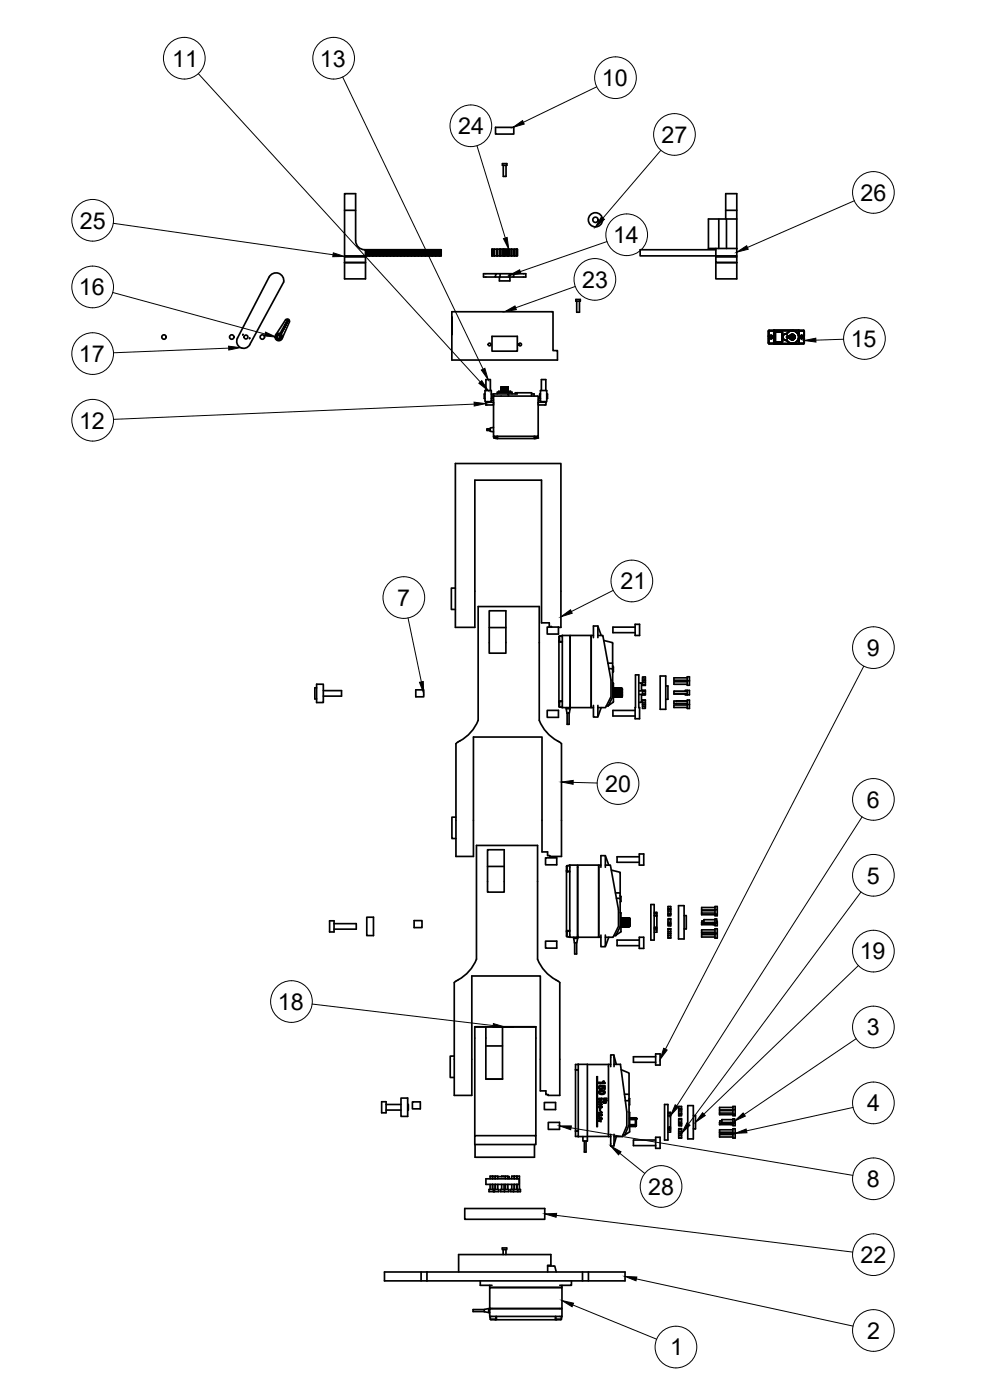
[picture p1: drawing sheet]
<svg xmlns="http://www.w3.org/2000/svg" width="297mm" height="420mm" viewBox="0 0 297 420" stroke-linecap="round" stroke-linejoin="round" font-family="sans-serif">
<defs><g id="words">
<g font-size="7">
<text x="51.7" y="20">11</text>
<text x="96" y="20">13</text>
<text x="180.6" y="25.8">10</text>
<text x="137.5" y="40.3">24</text>
<text x="198.5" y="42.9">27</text>
<text x="258.2" y="60.2">26</text>
<text x="23.9" y="68.6">25</text>
<text x="183.9" y="73">14</text>
<text x="23.7" y="88.6">16</text>
<text x="174.6" y="86.3">23</text>
<text x="255.2" y="104.1">15</text>
<text x="23.7" y="108.6">17</text>
<text x="23.7" y="128.7">12</text>
<text x="186.2" y="176.9">21</text>
<text x="119.2" y="181.8">7</text>
<text x="260.1" y="196.8">9</text>
<text x="181.6" y="237.6">20</text>
<text x="260.1" y="242.4">6</text>
<text x="260.1" y="265.2">5</text>
<text x="257.9" y="287.9">19</text>
<text x="83.3" y="303.1">18</text>
<text x="260.1" y="310.7">3</text>
<text x="260.2" y="333.5">4</text>
<text x="194.5" y="358.5">28</text>
<text x="260.1" y="356.2">8</text>
<text x="258.2" y="379.1">22</text>
<text x="260.2" y="401.8">2</text>
<text x="201.1" y="406.8">1</text>
</g>
</g></defs>
<!-- layer: Visible -->
<g fill="none" stroke="#000" stroke-width=".51">
<path d="M148.7 38.2h5.5v2h-5.5zM150.7 49.1h1.4v.5h-1.4zM151 49.6v3.3h.8v-3.3M103.4 77.1v6.6h6.3v-6.6M103.4 63.1v-5h3.3v5M103.4 78.8h6.3M106.7 72.3v-9.2h-3.3v13.7M106.7 72.3a2.72 2.72 0 0 0 3 2.7v1.8h-6.3v.3h6.3M109.7 75h.1M109.7 75h.3v1.8h-.3zM109.7 76.8v.3M110 75h.2"/>
<path d="M110.2 76.8h.3M110.5 75h-.3v1.8h-.2M110.8 75h.2v1.8h-.2zM110.8 75h-.3v1.8h.3M111 75h.3M111.3 76.8h.3M111.6 75h-.3v1.8h-.3M111.8 75h.3v1.8h-.3zM111.8 75h-.2v1.8h.2M112.1 75h.2M112.3 76.8h.3M112.6 75h-.3v1.8h-.2"/>
<path d="M112.9 75h.2v1.8h-.2zM112.9 75h-.3v1.8h.3M113.1 75h.3M113.4 76.8h.3M113.7 75h-.3v1.8h-.3M113.9 75h.3v1.8h-.3zM113.9 75h-.2v1.8h.2M114.2 75h.2M114.4 76.8h.3M114.7 75h-.3v1.8h-.2M115 75h.2v1.8h-.2zM115 75h-.3v1.8h.3"/>
<path d="M115.2 75h.3M115.5 76.8h.3M115.8 75h-.3v1.8h-.3M116 75h.2v1.8h-.2zM116 75h-.2v1.8h.2M116.2 75h.3M116.5 76.8h.3M116.8 75h-.3v1.8h-.3M117.1 75h.2v1.8h-.2zM117.1 75h-.3v1.8h.3M117.3 75h.3M117.6 76.8h.3"/>
<path d="M117.9 75h-.3v1.8h-.3M118.1 75h.2v1.8h-.2zM118.1 75h-.2v1.8h.2M118.3 75h.3M118.6 76.8h.3M118.9 75h-.3v1.8h-.3M119.2 75h.2v1.8h-.2zM119.2 75h-.3v1.8h.3M119.4 75h.3M119.7 76.8h.3M120 75h-.3v1.8h-.3M120.2 75h.2v1.8h-.2z"/>
<path d="M120.2 75h-.2v1.8h.2M120.4 75h.3M120.7 76.8h.3M121 75h-.3v1.8h-.3M121.3 75h.2v1.8h-.2zM121.3 75h-.3v1.8h.3M121.5 75h.3M121.8 76.8h.2M122 75h-.2v1.8h-.3M122.3 75h.2v1.8h-.2zM122.3 75h-.3v1.8h.3M122.5 75h.3"/>
<path d="M122.8 76.8h.3M123.1 75h-.3v1.8h-.3M123.4 75h.2v1.8h-.2zM123.4 75h-.3v1.8h.3M123.6 75h.2M123.8 76.8h.3M124.1 75h-.3v1.8h-.2M124.4 75h.2v1.8h-.2zM124.4 75h-.3v1.8h.3M124.6 75h.3M124.9 76.8h.3M125.2 75h-.3v1.8h-.3"/>
<path d="M125.5 75h.2v1.8h-.2zM125.5 75h-.3v1.8h.3M125.7 75h.2M125.9 76.8h.3M126.2 75h-.3v1.8h-.2M126.5 75h.2v1.8h-.2zM126.5 75h-.3v1.8h.3M126.7 75h.3M127 76.8h.3M127.3 75h-.3v1.8h-.3M127.6 75h.2v1.8h-.2zM127.6 75h-.3v1.8h.3"/>
<path d="M127.8 75h.2M128 76.8h.3M128.3 75h-.3v1.8h-.2M128.6 75h.2v1.8h-.2zM128.6 75h-.3v1.8h.3M128.8 75h.3M129.1 76.8h.3M129.4 75h-.3v1.8h-.3M129.6 75h.3v1.8h-.3zM129.6 75h-.2v1.8h.2M129.9 75h.2M130.1 76.8h.3"/>
<path d="M130.4 75h-.3v1.8h-.2M130.7 75h.2v1.8h-.2zM130.7 75h-.3v1.8h.3M130.9 75h.3M131.2 76.8h.3M131.5 75h-.3v1.8h-.3M131.7 75h.3v1.8h-.3zM131.7 75h-.2v1.8h.2M132 76.8h.2l.2-1.8-.2 1.8M132 75h.2M147.6 74.8v2M147.6 76.8h.7"/>
<path d="M147.8 74.8h-.2v2M147.8 74.8v2v-2h.5M148.3 74.8l.1 2zM148.4 74.8h.7M148.4 76.8h.7M149.1 74.8l.1 2zM149.2 74.8h.6v2h-.6M149.8 74.8h.2l.1 2h-.3M150.1 74.8h.1v2h-.1zM150.2 74.8h.5v2h-.5M150.7 76.8h.3M150.7 74.8h.3"/>
<path d="M151 74.8h.2M151 76.8h.2M151 74.8v2M151.2 74.8h.1v2h-.1zM151.3 74.8h.3v2h-.3M151.6 76.8h.3M151.6 74.8h.3M152.3 74.8h.2v2h-.2zM152.3 74.8h-.4v2h.4M152.5 76.8h.3M152.5 74.8h.3M152.5 74.8v2"/>
<path d="M153.4 74.8l.1 2zM153.4 74.8h-.6v2h.6M153.5 76.8h.1M153.5 74.8h.1M154.3 74.8l.1 2zM154.3 74.8h-.8v2h.8M154.4 74.8h.5v2h-.5M154.9 74.8h.1M155 74.8h.2v2h-.2M155 74.8l-.1 2M155.2 74.8v2M214.8 74.6v2.2h6.3v-2.2"/>
<path d="M214.8 75h-22.7v1.8h22.7v.3h6.3v-.3M214.8 77.1v1.7h6.3M214.8 78.8h6.3M215.7 65.7v8.9M217.7 63.1h3.4v11.5M218 65.7v8.9M221.1 65.7h-8.5v8.9h8.5M221.1 63.1v-5h-3.4v7.6M221.1 77.1v6.6h-6.3v-4.9M81.1 82.7a2.34 2.34 0 0 1 2.7-.6 2.34 2.34 0 0 1 1.3 2.5l-10.2 18.8a2.08 2.08 0 0 1-2.8 .9 2.08 2.08 0 0 1-.9-2.8zM85.6 96.1l-2.9 4.5M85.7 96a.67 .67 0 0 1 .8-.2 .67 .67 0 0 1 .3 .9"/>
<path d="M86.8 96.7l-2.2 4.9M135.6 95.1v-1.5h30.3v11.6h1.4v2.9h-31.7v-7.7M135.6 95.1v5.3zM148.7 82.1h-3.6v1h3.6v-1h1.3M148.7 83.1h1.3M149.8 83.1v1.2h3.2v-1.2M152.8 83.1h1.3v-1h3.7v1h-3.7M152.8 82.1h-2.8v1h2.8M154.1 82.1h-1.3v1M172.8 89.9h1.3v.5h-1.3zM173 90.4v3.3h.9v-3.3M230.6 99.3h.1"/>
<path d="M230.6 99.3v1.6M230.7 99.3v1.6h.2M230.7 99.2v.1M230.7 99.3h1.5M230.7 99.2h1.5M230.7 99.3h.1M230.7 99.2l-.1 .1M232.2 99.2h.1M232.2 99.2l.1 3.9zM232.2 99.2h-1.5l1.5 .1M232.2 99.2v3.9M232.3 99.1l7.4 .1"/>
<path d="M232.3 99.1l5.1 .1zM232.3 99.1v.1M232.3 99.1l-.1 .1M232.6 99.7v2.9zM232.6 99.7v2.9M232.6 99.7h.1M232.7 99.6h1.9zM232.7 99.6h1.9h-1.9M232.7 99.6h.1M232.8 99.6l-.2 .1M234.6 99.6l.1 .1M234.6 99.6l.2 .1"/>
<path d="M234.7 99.7l.1 2.9zM234.7 99.7v2.9M234.7 99.7h.1M234.8 99.7v2.9M237.7 99.2v.1M237.7 99.3a1.87 1.87 0 0 1 1.6 2.8 1.87 1.87 0 0 1-3.2-.1 1.87 1.87 0 0 0 2.8 .6 1.87 1.87 0 0 0 0-2.9 1.87 1.87 0 0 0-2.8 .5M237.7 99.2l-1.1 .4-.6 .6M237.7 99.2a1.96 1.96 0 0 1 2 1.9 1.96 1.96 0 0 1-2 2M237.7 99.3l-.7 .1-.9 .8M238 99.2h1.6v1.4l.1-1.4-.1 3.9-1.6 .1M238 99.2h-5.7v3.9l5.7 .1M238 99.1l1.6 .1z"/>
<path d="M239.6 99.1l.1 .1M239.7 99.2h.1M239.7 99.2h1.4l-1.4 .1M239.7 99.2h1.4M239.7 99.2v3.9M239.7 99.3h1.4M241.1 99.2v.1M241.1 99.3h.1M241.1 99.2l.2 .1M241.2 99.3v1.6h-.2M241.2 99.3h.1M241.3 99.3v1.6"/>
<path d="M72.9 100.4h.1M74.9 101.5h.1M145.5 117.2h1.9v3.3h-1.9zM145.5 118.3h-.2v1.3h.2M145.8 117.2v-3.3h1.3v3.3M147.4 118.3h.2v1.3h-.2M147.6 100.9h7.6v4.5h-7.6zM148.3 118.9l-.2 .1v11.9h1.2v.7M149.2 118.2v-.5h4.4v.5M149.6 117.7v-.3h3.6v.3M150.5 116.1v1.3M150.5 116.1v1.3v-1.3"/>
<path d="M150.6 116.1v1.3M150.7 116.1v1.3M150.8 116.1v1.3M150.9 116.1v1.3M151 116.1v1.3M151.1 116.1v1.3M151.2 116.1v1.3v-1.3M151.2 116.1v1.3M151.3 116.1v1.3M151.4 116.1v1.3M151.5 116.1v1.3M151.5 116.1v1.3v-1.3"/>
<path d="M151.6 116.1v1.3M151.6 116.1v1.3v-1.3M151.7 116.1v1.3M151.8 116.1v1.3M151.9 116.1v1.3M152 116.1v1.3M152.1 116.1v1.3M152.2 116.1v1.3M152.3 116.1v1.3M152.4 116.1v1.3v-1.3M152.4 116.1h-1.1v1.3v-1.3h-.9v1.3M152.6 118.9v-.7h-4.5v.7h13.3l.1 12h-1.2v.7"/>
<path d="M152.6 118.2h2.6v-.3h-.6v.3M155.2 117.9h4.3v1M159.5 118.2h.8v.7M162.2 117.2h1.8v3.3h-1.8zM162.2 118.3h-.3v1.3h.3M162.4 117.2v-3.3h1.4v3.3M164 118.3h.3v1.3h-.3M230.6 103h.1M230.6 101.4l.1 1.6zM230.6 100.9l.1-1.6-.1 1.6 .4 .1M230.6 101.4v1.6M230.6 103l.1 .1"/>
<path d="M230.6 100.9l.1 .1M230.7 101.3l-.1 .1M230.7 101.3l.2 .1zM230.7 101.3h.3M230.7 100.9l.2 .1zM230.7 103h.1M230.7 103.1h1.5M230.7 103.1h.1M230.9 100.9l.1 .1M230.9 101.3h.1M231 101.3l-.3 .1v1.6M231 100.9l-.1 .1"/>
<path d="M231 101.3l.4 .3M231.4 100.7v.1M231.4 101.6v.1M231.4 100.6l-.5 .3a.5 .5 0 0 1 .8-.1 .5 .5 0 0 1 0 .7 .5 .5 0 0 1-.8-.1l.5 .2M231.4 100.6a.5 .5 0 0 1 .5 .5 .5 .5 0 0 1-.5 .5M231.4 100.7l-.4 .3M231.4 100.7l.4 .4-.4 .5M232.2 103.1h.1M232.2 103.1l.1 .1M232.3 103.1l5.1 .1zM232.3 103.1v.1M232.6 103.2h6.7"/>
<path d="M232.6 103.2v.1M232.6 103.3h6.7M232.6 102.6h.1M232.6 102.6l.2 .1M232.7 102.7h1.9zM232.8 103.3h6.3M234.7 102.6h.1M234.7 102.6l-.1 .1 .2-.1M235.8 102.1h.3zM235.8 100.2v.1M235.8 100.2l.3 .1zM235.8 100.2h.2"/>
<path d="M235.8 100.2a.98 .98 0 0 0-1 .9 .98 .98 0 0 0 1 1M235.8 100.2a.9 .9 0 0 0-.9 .9 .9 .9 0 0 0 .9 .9M236 100.2l-.2 .1M236 102.1l.6 .6 1.1 .4M236.1 102.1l-.3 .1M236.3 100.8v.2M236.3 101.3v.2M236.4 101l.1 .1-.1 .2M236.4 100.8l.3 .3-.3 .4M236.4 101l-.2 .1 .2 .2M236.4 100.8l-.4 .3 .4 .4M236.9 101.1l.2 .1z"/>
<path d="M236.9 101.2v.1M236.9 101v.1M237 100.8l.1 .2M237 101.5v.1M237 101.6l.2-.1-.1 .2M237 100.8h.2M237 100.7v.1M237.1 100.6l.1 .2h-.2M237.1 101.4l-.2-.1 .2 .1-.1 .1M237.1 100.6l.1 .2M237.1 101.4l-.1 .1M237.1 100.9v.4"/>
<path d="M237.1 101.3l.4 .5M237.1 101.7l.1 .1M237.2 101.8l.1-.1v.2M237.2 100.5l-.1 .1M237.2 100.8l-.1 .1M237.3 100.5v.1l-.1-.1M237.3 101.8l.1 .1M237.4 101.9l.1-.1 .1 .2M237.4 100.4h-.1M237.5 101.8l.1 .2M237.5 101.8l-.1 .1M237.5 101.8h.2"/>
<path d="M237.5 100.5l-.3 .3M237.6 100.4l-.1 .1-.1-.1 .1 .1M237.6 100.4l-.1 .1M237.6 101.9l.1 .1M237.6 100.8a.38 .38 0 0 0-.2 .5 .38 .38 0 0 0 .3 .3M237.6 100.8a.37 .37 0 0 0-.1 .6 .37 .37 0 0 0 .6 0 .37 .37 0 0 0-.1-.6 .42 .42 0 0 1 .1 .5 .42 .42 0 0 1-.4 .3M237.6 100.4l.1 .1 .1-.1M237.6 100.4l.1 .1M237.7 100.3h-.1M237.7 103v.1M237.7 101.8l.1 .2-.1-.2-.1 .2zM237.7 100.8l.3 .2-.3-.2a.34 .34 0 0 1 .4 .5 .34 .34 0 0 1-.6 .1 .34 .34 0 0 1 .1-.6"/>
<path d="M237.7 100.8a.37 .37 0 0 1 .5 .3 .37 .37 0 0 1-.5 .4 .37 .37 0 0 1-.2-.6l.1-.1M237.7 100.7v.1M237.7 101.6v.1M237.7 100.7a.41 .41 0 0 0-.4 .4 .41 .41 0 0 0 .4 .5M237.7 100.6a.5 .5 0 0 0-.5 .5 .5 .5 0 0 0 .5 .5M237.7 100.7l.4 .4-.4 .5M237.7 100.7l-.4 .4 .4 .5M237.7 100.5h-.2M237.7 100.6a.5 .5 0 0 1 .5 .5 .5 .5 0 0 1-.5 .5M237.7 100.7a.41 .41 0 0 1 .4 .4 .41 .41 0 0 1-.4 .5M237.7 100.8h-.1M237.7 100.5h.2"/>
<path d="M237.8 100.4l-.1 .1M237.8 100.3h.1M237.9 100.4v.1l.2-.1-.2 .1zM237.9 101.9l-.1 .1M237.9 101.8h-.2M237.9 100.5l.4 .3M237.9 101.8v.2v-.2l.2 .1M237.9 101.8l.2 .1M238 103.1l1.6 .1zM238.1 100.4h.1M238.1 100.5v.1l.2-.1M238.1 101.8v.1"/>
<path d="M238.3 100.8l.1 .3M238.3 101.8l-.2-.1v.2M238.3 100.5v.1M238.3 100.6v.2h.1M238.3 100.6v.2M238.3 101.7v.1M238.4 101.1l-.5 .7M238.4 101.6l-.1-.1v.2M238.4 100.8h-.1M238.4 100.7l.1 .1M238.5 100.8l-.2 .2h.2M238.5 101.5l-.1 .1"/>
<path d="M238.5 101.1v.1M238.5 101.3l-.2 .1 .2 .1M238.5 101v.1M238.5 101.2v.1M239.3 103.2v.1M239.6 101.7l.1 1.4zM239.7 103.1h1.4M239.7 103.1h.1M239.7 103.1l-7.4 .1M239.7 103.1l-.1 .1M239.7 103.1h1.4h-1.4M240.1 101h.6v-.2v.2z"/>
<path d="M240.1 101h.6v.3h-.6h.6v.2v-.2h-.6h.6v-.3zM240.5 100.7v.1M240.5 101.6v.1M240.9 100.9l.1 .1M241 100.9l-.1 .1a.41 .41 0 0 0-.6-.2 .41 .41 0 0 0 0 .7 .41 .41 0 0 0 .6-.2l.1 .1M241 101.4h.2v1.6M241 101.3v.1M241 100.9l.2 .1h-.2h.2v-1.7l.1 1.6M241 101.3h.2M241 100.9a.5 .5 0 0 0-.8-.1 .5 .5 0 0 0 0 .7 .5 .5 0 0 0 .8-.1M241 101.3h-.1M241.1 103.1h.1"/>
<path d="M241.2 103h-.1M241.2 103h.1M241.2 101.3h-.2l.3 .1-.1 1.6 .1-1.6M241.2 101.3l.1 .1M241.3 103l-.2 .1M241.3 100.9l-.1 .1M241.3 101.4v1.6M145.8 120.7h2.3v.8h-2.3zM146.3 120.5l-.5 .2M147.1 128.7h-1v.5h1M148.1 128.3l-1 .1v1l1 .2M148.1 130.9v.1"/>
<path d="M148.1 120l-.7 .2M148.1 130.9v.4M148.1 131.3l.2 .1M148.3 131.4h.1M148.5 131.4h.1M148.6 131.4l.1 .2h12.1l.2-.2M148.8 131.4h.1M149.1 130.9l-.1 .5h-.7M149.3 130.9h11M160.5 130.9v.4M160.5 131.3l.1 .1M160.6 131.4h.1"/>
<path d="M160.7 131.4h.5M160.8 131.4h.1M161.1 131.4h.1M161.3 131.4h.1M161.5 130.9l-.2 .5M161.5 120.7h2.3v.8h-2.3zM161.5 130.9v.1M161.5 120l.7 .2M163.2 120.5l.6 .2M136.6 176.5h-1.2v6.4h1.2M143.5 182h18.3v34.2a13.6 13.6 0 0 0 6.5 6.8l.2 .2v33.8h-3.5v-.2h-.7v-1.1h-1.7v-34.5h-20.6v35.8h-5.2v-33.8l.7-.6a12.2 12.2 0 0 0 6-6.4zM146.8 183.3h5v12.7h-5z"/>
<path d="M146.8 188.3h5M164.2 188.2h3.4v2.1h-3.4zM165.5 188.2l-.7-.2v-1.1h-2.3v-42.8h-20v44.2h-5.9v-49.2h31.7v49.2h-.7M167.7 192.4v.3M167.7 192.4l.2 .1M167.9 190.9l-.2 1.5M167.9 190.9v1.6M167.9 192.5h.8M167.9 190.9h.8M168.7 190.7v21.7h2.3v-21M168.7 190.7h2.3v.7M168.7 192.7h-1v18"/>
<path d="M168.7 190.7l-.5 .2M171 190.7h6.4v21.7h-6.4zM178.1 190.7h-.7v21.7h.7M178.1 191.4v-3.5h1.3v3.5M179.4 190.7l1.5 .1 2.4 13.3v5l-1.6 3.3h-2.3M179.4 188.2l1 2.5M181.1 192.2l2.7 .7v6.1M182.4 199h1.4v1.7M183.8 200l.2 .2v1.4M183.8 200h.1M183.8 199.7h.1M190.6 187.4h1.3v3.3h-1.3z"/>
<path d="M190.6 188.2h-6.7v1.7h6.7M95 206.4h-.5v3.4h.5M95 205.3h2v5.5h-2zM97 207.3h5.5v1.6h-5.5M124.8 207h2.3v2.1h-2.3zM164.2 213.2h3.4v2.1h-3.4zM167.7 210.7v1.3l1 .2M167.7 210.4h1M167.9 210.5v1.7M167.9 210.5l-.2 .2M167.9 210.5h.8M168.2 212.2l.5 .2"/>
<path d="M169.9 212.4v.3h1.1M169.9 212.7l.2 1.3M170.2 214v3.4h.6v-3.4M171 212.7l-.2 1.3h-.7M171 212.4v.3M178.1 211.7v3.5h1.3v-3.5M180.4 212.4l-1 2.5M182.7 200.7h1.1v8.5M183.8 209.2l-1.3 2.7h-.6M183.8 209.2h.1M183.8 204.9a.95 .95 0 0 1 .2 1.2v4.6M184 201.7l-.2 .1"/>
<path d="M184 210.8l-1.4 .9M184 209.2h2.5zM184 209.1l2.5-.1zM184 208h2.5l-2.5 .2M184 208.4h2.5l-2.5 .2M184 208.8h2.5l-2.5 .1M184 207.6h2.5v.2h-2.5l2.7 .2-2.7-.1M184 207.2h2.5l-2.5 .1M184 206.6l2.5-.1zM184 206.7h2.5h-2.5M184 206.9h2.5l-2.5 .1M184 207.5h2.7"/>
<path d="M184 208.3h2.7M186.5 209.2l.2-.2zM186.5 209l.2-.1zM186.5 208h.2l-.2 .2M186.5 207.6l.2 .2h-.2M186.5 206.5l.2 .2zM186.5 206.7l.2 .1M186.5 207h.2M186.5 206.9l.2 .1M186.7 208.3l-.2 .3h.2M186.7 208.6l-.2 .3M186.7 207.2h-.2l.2 .2-.2-.1"/>
<path d="M186.7 207.1v.2M186.7 207.4v.2M186.7 208.2v.1M186.7 208.3l-.2 .1M186.7 208.6l-.2 .2M186.7 206.7v.1M186.7 206.9v.1M186.7 208.8v.1M186.7 209h.1M190.6 213.2h-6.7v1.7h6.7M190.7 202.5h1v9.9h.2v3.3h-1.3zM191.7 208.4h.8v2.4h-.8"/>
<path d="M191.7 205h.8v2.3h-.8M192.8 204.3v-1.1h.8v1.1M192.8 207.1h.8v1.5h-.8zM192.8 204.3h.8v1.4h-.8zM192.8 210.1h.8v1.4h-.8zM192.8 211.5v1.1h.8v-1.1M192.8 207.5h.8M192.8 208.2h.8M192.8 203.8h.8M192.8 204.8h.8M192.8 205.5h.8M192.8 210.9h.8"/>
<path d="M192.8 210.2h.8M192.8 212h.8M198.1 202.9h1.6v10h-1.6zM199.7 205.9h.7v4h-.7M202.3 207.5h.1M202.3 208.2l3.3 .1M202.9 211.1v.1M205.6 208.2v.3h.5v-.3M205.6 207.5v-.3h.5v.3M206.2 210.4h-3.3M206.2 204.3v-1.2h.7v1.2M206.2 203.4h-4v.8h4"/>
<path d="M206.2 207.2h.7v1.3h-.7zM206.2 207.5h-4v.7h4M206.2 204.3v1.4h.7v-1.4M206.2 204.6h-4v.8h4M206.2 211.4v-1.3h.7v1.3M206.2 210.4h-4v.7h4M206.2 211.4v1.2h.7v-1.2M206.2 211.6h-4v.7h4M206.2 204.3h.7M206.2 211.4h.7M136.8 245.2h-1.2v6.5h1.2M143 253.7h18.3v34.2a14.9 14.9 0 0 0 6.7 7v33.8h-3.5v-.2h-.7v-1.1h-1.7v-34.5h-20.5v35.8h-5.3v-33.8l.7-.6a12.4 12.4 0 0 0 6-6.4z"/>
<path d="M146.3 255h5v12.7h-5zM163.7 257.5h3.3v2h-3.3zM170.1 259.8l-.1 1.5M170.1 259.8v1.7M170.1 259.8h.9M171 259.6v21.7h2.3v-21M171 259.6h2.3v.7M171 259.6l-.5 .2M173.3 259.6h6.3v21.7h-6.3zM180.3 259.6h-.7v21.7h.7M181.6 259.6h1.5l2.5 13.4v5l-1.7 3.3h-2.3M181.6 257.1l1 2.5"/>
<path d="M191.8 256.3h1.3v3.3h-1.3zM191.8 257.1h-6.7v1.7h6.7M98.9 276.4h1.3v3.3h-1.3zM100.2 277.2h6.7v1.6h-6.7M110 275.3h2.1v5.5h-2.1zM124.2 276.3h2.4v2.1h-2.4zM146.3 260h5M170 279.6v1.4l1 .1M170 261.3v.3M170 279.3h1M170 261.3l.1 .2M170.1 279.5v1.6"/>
<path d="M170.1 279.5l-.1 .1M170.1 279.5h.9M170.1 261.5h.9M171 261.6h-1v18M180.3 260.3v-3.5h1.3v3.5M183.4 261.1l2.7 .7v6.2M184.7 268h1.4v1.6M185 269.6h1.1v8.5l-1.3 2.7h-.6M186.1 273.8a.95 .95 0 0 1 .2 1.2l-.1 4.7M186.1 268.9a1.9 1.9 0 0 1 0 1.8M186.1 268.9h.1M186.1 268.6h.1"/>
<path d="M186.2 279.7l-1.4 .9M186.3 277.9h2.5l-2.5 .2h2.5h-2.5M186.3 276.9h2.5l-2.5 .2M186.3 277.3h2.5l-2.5 .2M186.3 277.7h2.5l-2.5 .1M186.3 276.5h2.5v.2h-2.5M186.3 276.1h2.5l-2.5 .1M186.3 275.5h2.5h-2.5M186.3 275.6h2.5h-2.5M186.3 275.8h2.5l-2.5 .1M186.3 276.7h2.7v.2l-2.7-.1M186.3 276.4h2.7"/>
<path d="M186.3 277.2h2.7M188.8 277.9l.2-.1-.2 .3M188.8 276.9h.2l-.2 .2M188.8 276.5l.2 .2h-.2M188.8 275.5l.2 .2-.2-.2M188.8 275.6l.2 .1M188.8 275.9h.2M188.8 275.8l.2 .1M189 277.2l-.2 .3h.2M189 277.5l-.2 .3M189 276.1h-.2l.2 .3-.2-.2M189 276v.2"/>
<path d="M189 276.4v.1M189 277.1v.1M189 277.4v.1M189 277.2l-.2 .1M189 277.5l-.2 .2M189 275.7h.1M189 275.8v.1M189 277.7v.1M189 277.9h.1M195.3 271.5h1v10.6h-1zM196.3 274.7h.8v.2M196.3 273.8h.8v.4h-.8"/>
<path d="M196.3 279.1h.8v.7h-.8M196.3 278.6h.8M196.3 274.9h.8M197.1 274.9v3.4h-.8M197.1 278.3v.8M197.1 274.2v.5M200.4 275.7h.9v1.5h-.9zM200.4 278.7h.9v1.4h-.9zM200.4 274.4v.4h.9v-.4M200.4 277.2v.7h.9v-.7M200.4 272.9v-.8h.9v.8M200.4 272.9v1.5"/>
<path d="M200.4 277.5h.9M200.4 276h.9M200.4 276.8h.9M200.4 279.5h.9M200.4 278.8h.9M200.4 272.7h.9M200.4 274.4h.9M200.4 273.4h.9M200.4 272.9h.9M201.3 272.9v1.2h-.9M201.3 274.1v.3M203.6 271.8h1.7v10h-1.7z"/>
<path d="M205.3 274.8h.6v4h-.6M210.5 279.8v.5h4M210.5 274v.5h4M210.5 274h4M210.5 279.8h4M210.6 276.8l-.1 .7h4M211.2 276.4h-.6v.8h3.4M214 276.9v.6h.4v-.6M214.5 275.8h.5v1.3h-.5zM214.5 276h-3.3v.9h3.3M214.5 274.3v.5h.7v-.5M214.5 273v-.9h.7v.9"/>
<path d="M214.5 272.4h-4v.7h4M214.5 273v1.3M214.5 273.3h-4v.7M214.5 279.1h-4v.7M214.5 274.3h.7M214.5 273h.7M215 276.5h.2v1.3h-.7v-.7M215.2 273v1.3M163.7 282.4h3.3v2.1h-3.3zM170.5 281.1l.5 .2M172.1 281.3v.3h1.2M172.1 281.6l.3 1.4h.7l.2-1.4"/>
<path d="M172.4 283v3.3h.6v-3.3M173.3 281.3v.3M180.3 280.6v3.5h1.3v-3.5M182.6 281.3l-1 2.5M191.8 281.3h1.3v3.3h-1.3zM191.8 282.1h-6.7v1.7h6.7M200.4 280.2h.9v1.3h-.9v-.7M200.4 280.8h.9M200.4 280.1v.7M200.4 281.5h.9M201.3 280.1v.1M214.5 280.2v1.3h.7v-1.3"/>
<path d="M214.5 280.5h-4v.7h4M214.5 280.1v-1.4h.7v1.4M214.5 280.1v.1M214.5 280.2h.7M214.5 280.1h.7M215.2 280.1v.1M136.3 316.9h-1.2v6.5h1.2M142.5 308.2h18.3M145.8 313.9h5M148.8 308.2h5.3zM150.8 308.2v15.7h-5v-15.7h-3.3v32.6M150.8 308.2h10v32.6h-18.3v2.7h18.3v-2.7"/>
<path d="M150.8 308.2h-5M173.5 319.5h-.8v1.6M173.5 319.4h2.7v23h-1.3v-1.3M173.5 319.4v20h-.8M173.5 319.4l-.2 .1M176.2 319.5h6.4M183.2 319.4h-.6v21.7M184.2 319.4h2l1.9 14.3v4.2l-1.3 3.2h-2.6M184.2 316.9l.7 2.5M196.7 316.3h1.4v3.3h-1.4zM196.7 317.1h-6.6v1.7h6.6M114.5 330.6h1.3v3.4h-1.3z"/>
<path d="M115.8 333.1h4.5M115.8 331.5h4.5M120.3 329.5h2v5.5h-2zM122.3 331.5h.2v1.6h-.2M123.7 330.7h2.4v2.1h-2.4zM145.8 323.8h5M163.3 330.9h3.4v2.1h-3.4zM164.5 336.8h3.4v2.1h-3.4zM172.7 339.5v1.6h10.5M172.7 321.1v18.4M172.7 321.1h.8M172.7 339.5h.8"/>
<path d="M173.5 339.4v1.7h-.2M179.1 323.1h.1v15h-.1zM179.7 324.8h1.4l-.1-.4h.2l.4 .8h-1.9zM179.7 329.6h.9a.54 .54 0 0 1-.5 .8 .54 .54 0 0 1-.4-.8zM179.7 331.4h.8v-.2l.1 .4zM179.7 333.8h.8v-.2l.1 .4zM179.7 334.3l.7 .5v-.5a.28 .28 0 0 1 .2 .4 .28 .28 0 0 1-.4 .1l-.4-.4-.1 .5zM179.8 335.1h.1M179.7 336.3l.6-.3-.5 .3 .5 .4zM179.7 332l.1-.1a.44 .44 0 0 1 .6 0 .44 .44 0 0 1 .1 .5l-.1 .1a.45 .45 0 0 1-.5 0 .45 .45 0 0 1-.2-.5zM179.7 335.5a.45 .45 0 0 1 .6-.2 .45 .45 0 0 1 .2 .6v-.3l-.4-.2a.3 .3 0 0 1 .1 .5 .3 .3 0 0 1-.5 0 .3 .3 0 0 1 0-.4zM179.7 327.5l.4-.2a.86 .86 0 0 1 1-.1 .86 .86 0 0 1 .4 .9 .97 .97 0 0 1-1.2 .4 .97 .97 0 0 1-.6-1z"/>
<path d="M179.7 330.6a.31 .31 0 0 1 .5 0 .31 .31 0 0 1 0 .4 .25 .25 0 0 0 0-.3 .25 .25 0 0 0-.4 0 .25 .25 0 0 0 0 .3zM179.8 325.9l.4-.2v.3a.37 .37 0 0 0-.1 .6 .37 .37 0 0 0 .5 0 .37 .37 0 0 0-.1-.6v-.2l1 .1v1h-.2v-.8h-.5a.65 .65 0 0 1-.7 .9 .65 .65 0 0 1-.3-1.1zM179.8 329.8h.7a.39 .39 0 0 1-.4 .5 .39 .39 0 0 1-.3-.5zM179.8 332.1l.6-.1 .1 .3-.6 .1zM179.9 327.7l.1-.1a.97 .97 0 0 1 1.3 .2 .84 .84 0 0 1-1.4-.1zM179.9 332.7l.2 .1v.6zM180.9 330.6l.2-.1-.1 .3 .2 .1a.32 .32 0 0 1 .3-.5 .32 .32 0 0 1 .3 .5v.1h-.7zM181.2 329.6h.9l-.5 .2 .5 .6-.4-.4-.5 .4 .4-.5zM181.3 330.7l.4-.1v.2l-.3 .1zM183.2 320.1v-3.5h1v3.5M186.4 321l2.3 1v6.4M187.4 328.4h1.3v1.9h-1.1"/>
<path d="M188.7 329.7h.2v1.9h-.2M188.7 333.7l.2 .1v5.9l-1.4 .9M188.7 330.3v7.2l-1.2 3.1M188.9 335.5h1.7l.3 .2v2.2l-.3 .1 .3-.3M188.9 337.8h1.8M188.9 337.5h1.8M188.9 338.1h1.7M188.9 338h1.7M188.9 336h1.8M188.9 335.7h1.8M188.9 335.5h1.7M190.6 338.1l.3-.2z"/>
<path d="M190.6 335.5l.3 .2-.3-.2 .3 .3-.3-.1 .3 .3h-.2l-.1 .2 .3 .2M190.9 336.4h-.3l.3 .3-.3 .2 .1 .2h.2l-.3 .2 .1 .2h.2l-.3 .3 .3-.1M199.4 331.5h1v10.6h-1zM200.4 334.7h.8v.2M200.4 333.8h.8v.4h-.8M200.4 339.1h.8v.7h-.8M200.4 338.7h.8M200.4 334.9h.8M201.2 334.9v3.4h-.8M201.2 338.3v.8M201.2 334.2v.5M203.6 335.7h.9v1.5h-.9z"/>
<path d="M203.6 338.7h.9v1.4h-.9zM203.6 334.4v.5h.9v-.5M203.6 337.2v.7h.9v-.7M203.6 333v-.9h.9v.9M203.6 333v1.4M203.6 336h.9M203.6 337.5h.9M203.6 336.8h.9M203.6 339.6h.9M203.6 338.9h.9M203.6 332.7h.9M203.6 334.4h.9"/>
<path d="M203.6 333.4h.9M203.6 333h.9M204.5 333v1.1h-.9M204.5 334.1v.3M206.4 331.8h1.6v10h-1.6zM208 334.8h.7v4h-.7M215.9 339.8v.5h4M215.9 334.1v.4h4M215.9 334.1h4M215.9 339.8h4M216 336.8l-.1 .7h4M216.6 336.4h-.6v.8h3.3"/>
<path d="M219.3 336.9v.6h.5v-.6M219.9 335.8h.5v1.3h-.5zM219.9 336h-3.3v.9h3.3M219.9 334.3v.5h.7v-.5M219.9 333v-.9h.7v.9M219.9 332.4h-4v.7h4M219.9 333v1.3M219.9 333.3h-4v.8M219.9 339.1h-4v.7M219.9 334.3h.7M219.9 333h.7M220.4 336.5h.2v1.3h-.7v-.7"/>
<path d="M220.6 333v1.3M142.5 343.5v3.8h17.9v-3.8M145.8 353.8h10v1.7h-10zM147 355.5v1.5M147.8 353h-.8v.8M147.8 353v.8M147.8 355.5v1.5M147.8 353h.7v.8M148.1 357h-1.4v.6h1.4M148.1 357.6h.2M148.1 357h.2M148.1 357v.6"/>
<path d="M148.3 357h1.3v.6h-1.3M148.3 357v.6M148.5 355.5v1.5M148.6 353.8v-.8h.8v.8M148.6 355.5v1.5M149.4 353.1h2.3M149.4 355.5v1.5M150.5 353.1h.7M150.5 355.5v1.5M151.2 355.5v1.5M151.3 357h-1.1v.6h1.1M151.3 357h1.4v.6h-1.4"/>
<path d="M151.3 357v.6M151.7 353.8v-.8h.7v.8M151.7 355.5v1.5M152.4 353.1h.4v.7M152.4 355.5v1.5M153.5 353.8v-.8h.8v.8M153.5 355.5v1.5M154.1 357.6h1.3M154.1 357h1.3M154.1 357h-.9v.6h.9M154.1 357v.6M154.3 355.5v1.5"/>
<path d="M154.3 353.8v-.8h.8v.8M155.1 355.5v1.5M155.1 353.8v-.8h.8v4M155.4 357h.7v.6h-.7M155.4 357v.6M175.3 342.4v3.4h.5v-3.4M183.2 340.4v3.5h1v-3.5M184.9 341.1l-.7 2.5M186.9 340.6h.6M196.7 341.3h1.4v3.3h-1.4zM196.7 342.1h-6.6v1.7h6.6M203.6 340.2h.9v1.3h-.9v-.7"/>
<path d="M203.6 340.1v.7M203.6 340.8h.9M203.6 341.5h.9M204.5 340.1v.1M219.9 340.2v1.3h.7v-1.3M219.9 340.5h-4v.7h4M219.9 340.1v-1.3h.7v1.3M219.9 340.1v.1M219.9 340.2h.7M219.9 340.1h.7M220.6 340.1v.1M139.4 362.7h24v3.2h-24z"/>
<path d="M150.7 374.5h1.3v.5h-1.3zM151 375v1.5M151.8 375v1.5M164.3 380h2.2l.4 1.7M126.3 381.7v2.7M128.1 381.7h59.4v2.7h-59.4M128.1 381.7h-12.7v2.7h12.7M128.1 381.7v2.7M137.6 381.7v-5.2h27.7v3.2h-1v2M144.1 384.4v1.3h3.5M145.3 393h-3.4v.6h3.4M145.3 393.7l1.3 .2"/>
<path d="M146.6 392.7l-1.3 .3v.7M146.9 386.4h21.7v6.3h-21.7zM146.9 385.7v.7h21.7v-.7M146.9 392.7h21.7v2.4h-21.7zM146.9 392.7h-.3v1.2h.3M146.9 395.1l.2 .5M147.1 395.9l1.5 .2M147.1 395.9h1.7M147.1 395.1v.8M148.6 396.1h18.3M148.8 395.9l-.2 .2M148.8 395.1v.8"/>
<path d="M148.9 395.1v1M166.6 395.1v1M166.8 395.9h1.6M166.8 395.9l.1 .2M166.8 395.1v.8M168.4 395.9l-1.5 .2M168.4 395.1v.8M168.6 395.1l-.2 .5M171.4 384.4v1.3h-3.4M174.8 381.7v2.7M176.6 381.7v2.7"/>
<circle cx="178.7" cy="66" r="2.13"/>
<circle cx="178.7" cy="66" r=".79"/>
<circle cx="84.4" cy="99.8" r=".22"/>
<circle cx="84.7" cy="99.2" r=".22"/>
<circle cx="85" cy="98.7" r=".22"/>
<circle cx="85.3" cy="98.1" r=".22"/>
<circle cx="85.6" cy="97.5" r=".22"/>
<circle cx="85.9" cy="96.9" r=".22"/>
<circle cx="86.3" cy="96.3" r=".22"/>
<circle cx="49.2" cy="101.1" r=".67"/>
<circle cx="69.5" cy="101.1" r=".67"/>
<circle cx="73.8" cy="101.1" r=".58"/>
<circle cx="78.7" cy="101.1" r=".67"/>
<circle cx="83.6" cy="101.1" r=".75"/>
<circle cx="83.6" cy="101.1" r=".46"/>
<circle cx="83.6" cy="101.1" r="1.11"/>
<circle cx="146.9" cy="103.4" r=".41"/>
<circle cx="156.1" cy="103.4" r=".41"/>
<circle cx="236.4" cy="101.1" r=".35"/>
<circle cx="236.4" cy="101.1" r=".18"/>
<circle cx="237.7" cy="101.1" r=".65"/>
<circle cx="237.7" cy="101.1" r=".5"/>
<circle cx="179.9" cy="335.6" r=".2"/>
</g>
<g fill="#000">
<circle cx="148.3" cy="131.4" r=".25"/>
<circle cx="148.9" cy="131.4" r=".25"/>
<circle cx="160.6" cy="131.4" r=".25"/>
<circle cx="161.3" cy="131.4" r=".25"/>
<circle cx="190.9" cy="335.7" r=".25"/>
<circle cx="190.9" cy="335.8" r=".25"/>
</g>
<!-- layer: Balloons -->
<g fill="none" stroke="#000" stroke-width=".3">
<circle cx="55.3" cy="17.5" r="6.3"/>
<circle cx="100.1" cy="17.5" r="6.3"/>
<circle cx="141.3" cy="37.8" r="6.3"/>
<circle cx="184.7" cy="23.3" r="6.3"/>
<circle cx="202.4" cy="40.4" r="6.3"/>
<circle cx="262.1" cy="57.8" r="6.3"/>
<circle cx="27.8" cy="66.1" r="6.3"/>
<circle cx="188" cy="70.5" r="6.3"/>
<circle cx="27.8" cy="86.1" r="6.3"/>
<circle cx="178.5" cy="83.9" r="6.3"/>
<circle cx="27.8" cy="106.1" r="6.3"/>
<circle cx="259.4" cy="101.6" r="6.3"/>
<circle cx="27.8" cy="126.1" r="6.3"/>
<circle cx="121.2" cy="179.3" r="6.3"/>
<circle cx="189.6" cy="174.4" r="6.3"/>
<circle cx="262.1" cy="194.4" r="6.3"/>
<circle cx="185.4" cy="235.2" r="6.3"/>
<circle cx="262.1" cy="239.9" r="6.3"/>
<circle cx="262.1" cy="262.7" r="6.3"/>
<circle cx="262.1" cy="285.4" r="6.3"/>
<circle cx="87.4" cy="300.6" r="6.3"/>
<circle cx="262.1" cy="308.2" r="6.3"/>
<circle cx="262.1" cy="331" r="6.3"/>
<circle cx="198.3" cy="356.1" r="6.3"/>
<circle cx="262.1" cy="353.8" r="6.3"/>
<circle cx="262.1" cy="376.5" r="6.3"/>
<circle cx="262.1" cy="399.3" r="6.3"/>
<circle cx="202.8" cy="404.3" r="6.3"/>
</g>
<!-- layer: 0 -->
<g fill="#000" stroke="#000" stroke-width=".3">
<path d="M153.9 38.2l2.9-2 .5 1zM100 75.9l3.4 1.1h-3.6zM151.1 71.6l1.1-.3 .5 3.5zM180.5 65.1l.9 .7-2.8 2.3zM221.1 75.7l2.9-2 .5 1.1zM79.7 99.7l3.2 1.5-3.5-.4zM151.4 93.6l3.1-1.8 .4 1.1zM152.8 82.7l3.1-1.7 .4 1.1zM68.6 103.9l3.5 .4-3.5 .8zM143.7 115l.8-.8 2 3zM144.4 111l1.1-.5 1 3.4zM241.3 102.2l3.5-.7v1.2z"/>
<path d="M142.2 120.7l3.6 .4-3.5 .8zM168.3 185.1l2.9-2.1 .5 1zM125.9 204.8l1.1-.3 .1 3.6zM168.5 234.7l3.5-.5v1.2zM148 307.2l3.4 1-3.5 .2zM199.1 314.6l1.1 .5-2.1 2.9zM167.9 337.9h3.5l-.2 1.1zM202.6 331.6l1 .6-2.4 2.6zM206.1 337l.9 .7-2.5 2.5zM210.8 333.9l.8 .9-2.9 2zM220.4 336.4l2.6-2.4 .6 1zM220.6 340.1l3.3-1.3 .2 1.2z"/>
<path d="M183.2 343.9l3.1 1.8-.7 .9zM163.4 364.3l3.6-.1-.1 1.1zM168.6 390.3l3.5 .8-.5 1.1zM187.5 383.1l3.6 .1-.3 1.2z"/>
</g>
<g fill="none" stroke="#000" stroke-width=".3">
<path d="M59.5 22.1l84.6 92.5M102.8 23.1l42.1 87.7M179 26.1l-22 10.6M143.1 43.7l8.5 27.7M198.3 45.1l-17.4 20.3M34 67l65.9 9.5M182.1 72.5l-26 9M256.3 60.3l-32 14M33.8 87.8l45.7 12.4M172.6 86l-17.9 6.4M68.6 104.5l-34.6 1.4M253.1 101.8l-8.3 .3"/>
<path d="M142.3 121.3l-108.3 4.6M184 177.2l-12.6 6.3M122.4 185.5l4 19.1M259.2 199.9l-59.5 115M172 234.8l7.2 .2M258.7 245.2l-55.6 86.7M258.3 267.7l-51.7 69.7M257.5 289.8l-46.3 44.6M93.6 301.3l54.4 6.5M256.9 311.7l-33.6 22.8M171.3 338.5l84.6 14.2M255.9 332.4l-31.9 7"/>
<path d="M186 346.1l7.5 6.1M166.9 364.7l88.9 11.1M171.9 391.6l25.1 10.3M190.9 383.8l65 14.2"/>
</g>
<use href="#words"/>
</svg>
